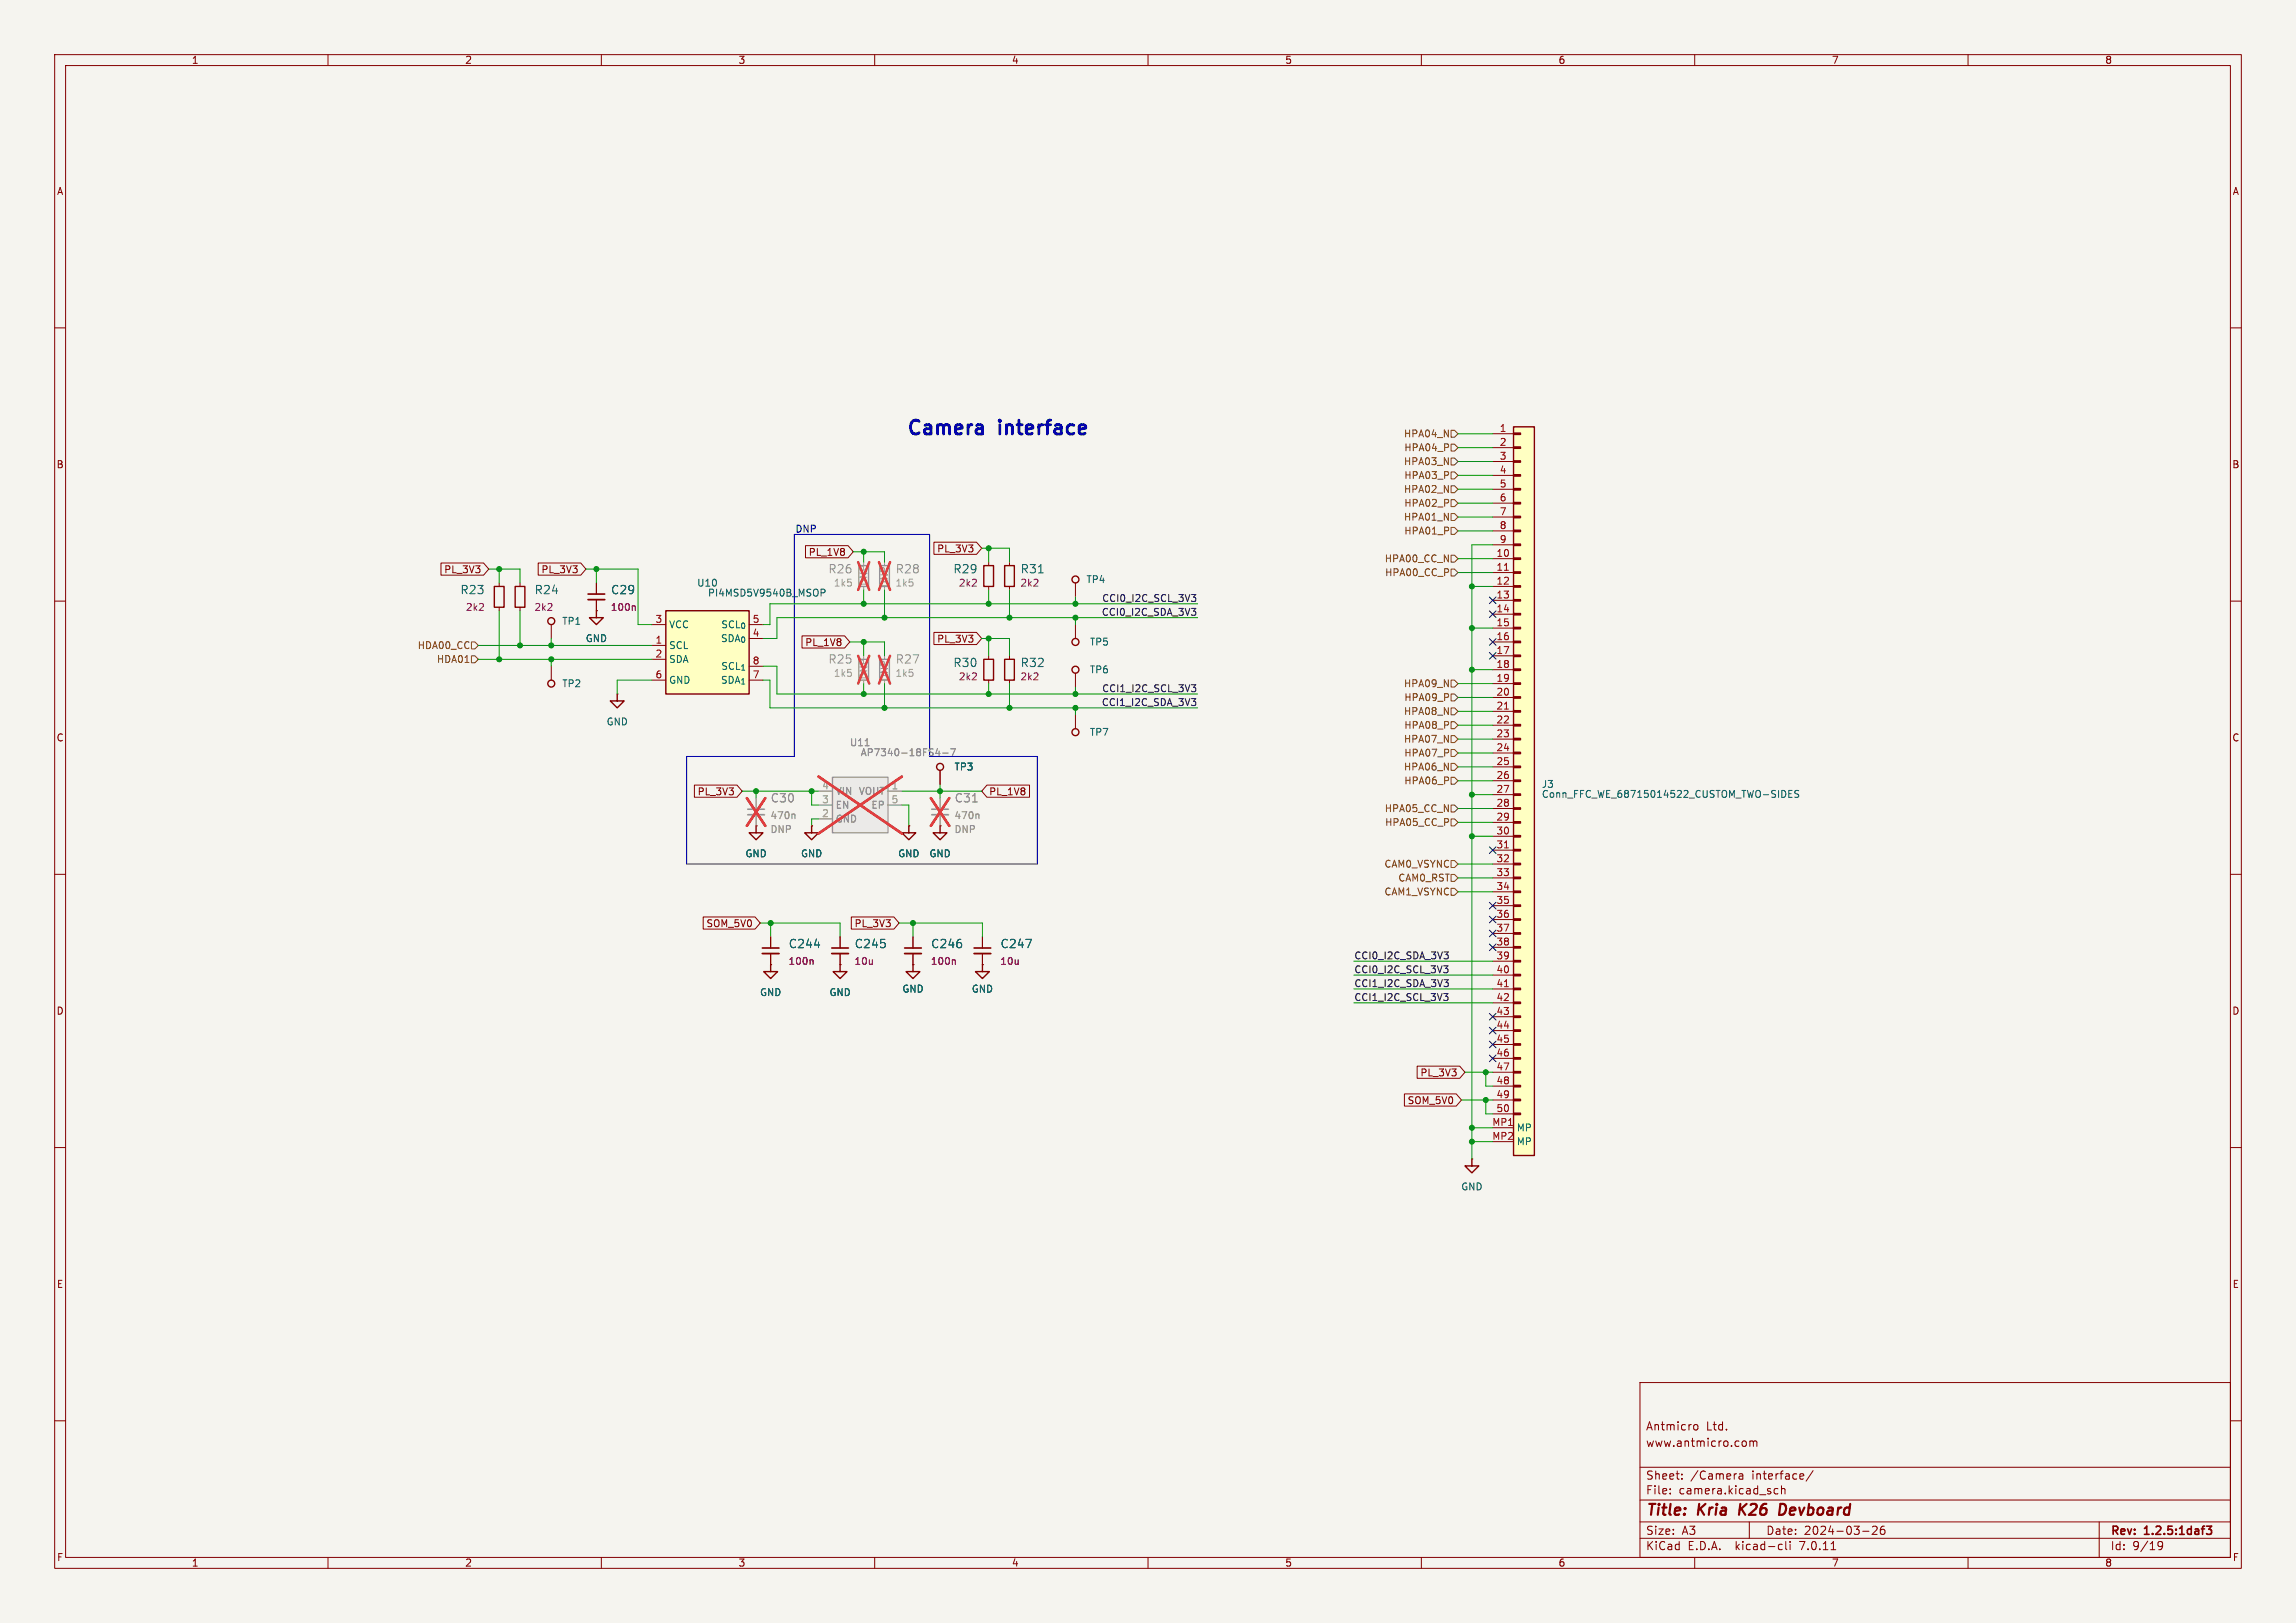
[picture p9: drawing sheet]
<svg xmlns="http://www.w3.org/2000/svg" width="420mm" height="297mm" viewBox="0 0 420 297" stroke-linecap="round" stroke-linejoin="round" font-family="sans-serif">
<defs><g id="words">
<g font-size="3.5" fill="#0000c2">
<text x="165.7" y="79.8">Camera</text>
<text x="183" y="79.8">interface</text>
</g>
<g font-size="2.8" fill="#840000">
<text x="301" y="277.9">Title:</text>
<text x="310.6" y="277.9">Kria</text>
<text x="319" y="277.9">K26</text>
<text x="327.1" y="277.9">Devboard</text>
</g>
<g font-size="2.1" fill="#939391">
<text x="151.4" y="105.1">R26</text>
<text x="163.8" y="105.1">R28</text>
<text x="151.4" y="121.6">R25</text>
<text x="163.8" y="121.6">R27</text>
<text x="140.9" y="147">C30</text>
<text x="174.6" y="147">C31</text>
</g>
<g font-size="2.1" fill="#006464">
<text x="174.3" y="105.1">R29</text>
<text x="186.6" y="105.1">R31</text>
<text x="84.1" y="108.9">R23</text>
<text x="97.7" y="108.9">R24</text>
<text x="111.7" y="108.9">C29</text>
<text x="174.3" y="122.3">R30</text>
<text x="186.6" y="122.3">R32</text>
<text x="144.2" y="173.7">C244</text>
<text x="156.3" y="173.7">C245</text>
<text x="170.2" y="173.7">C246</text>
<text x="182.9" y="173.7">C247</text>
</g>
<g font-size="2.1" fill="#840000">
<text x="301" y="262">Antmicro</text>
<text x="312.1" y="262">Ltd.</text>
<text x="301" y="265">www.antmicro.com</text>
<text x="301" y="273.7">File:</text>
<text x="301" y="271">Sheet:</text>
<text x="307.1" y="273.7">camera.kicad_sch</text>
<text x="309.2" y="271">/Camera</text>
<text x="320.5" y="271">interface/</text>
<text x="301" y="281.1">Size:</text>
<text x="307.6" y="281.1">A3</text>
<text x="323" y="281.1">Date:</text>
<text x="330" y="281.1">2024-03-26</text>
<text x="386" y="281.3">Rev:</text>
<text x="392.4" y="281.3">1.2.5:1daf3</text>
<text x="301" y="283.9">KiCad</text>
<text x="308.7" y="283.9">E.D.A.</text>
<text x="317.6" y="283.9">kicad-cli</text>
<text x="329.5" y="283.9">7.0.11</text>
<text x="386" y="283.9">Id:</text>
<text x="390.1" y="283.9">9/19</text>
</g>
<g font-size="1.8" fill="#840000">
<text x="35" y="11.9">1</text>
<text x="85" y="11.9">2</text>
<text x="135" y="11.9">3</text>
<text x="185" y="11.9">4</text>
<text x="235" y="11.9">5</text>
<text x="285" y="11.9">6</text>
<text x="335" y="11.9">7</text>
<text x="385" y="11.9">8</text>
<text x="10.3" y="35.9">A</text>
<text x="408.3" y="35.9">A</text>
<text x="10.3" y="85.9">B</text>
<text x="408.2" y="85.9">B</text>
<text x="147.8" y="101.9">PL_1V8</text>
<text x="171.3" y="101.3">PL_3V3</text>
<text x="81.2" y="105.1">PL_3V3</text>
<text x="98.9" y="105.1">PL_3V3</text>
<text x="147.2" y="118.4">PL_1V8</text>
<text x="171.3" y="117.8">PL_3V3</text>
<text x="10.3" y="135.9">C</text>
<text x="408.2" y="135.9">C</text>
<text x="127.5" y="145.7">PL_3V3</text>
<text x="180.8" y="145.7">PL_1V8</text>
<text x="129.1" y="169.9">SOM_5V0</text>
<text x="156.2" y="169.9">PL_3V3</text>
<text x="10.3" y="185.9">D</text>
<text x="408.2" y="185.9">D</text>
<text x="259.7" y="197.2">PL_3V3</text>
<text x="257.4" y="202.2">SOM_5V0</text>
<text x="10.3" y="235.9">E</text>
<text x="408.3" y="235.9">E</text>
<text x="10.3" y="285.9">F</text>
<text x="35" y="286.9">1</text>
<text x="85" y="286.9">2</text>
<text x="135" y="286.9">3</text>
<text x="185" y="286.9">4</text>
<text x="235" y="286.9">5</text>
<text x="285" y="286.9">6</text>
<text x="335" y="286.9">7</text>
<text x="385" y="286.9">8</text>
<text x="408.3" y="285.9">F</text>
</g>
<g font-size="1.8" fill="#725600">
<text x="256.7" y="80.2">HPA04_N</text>
<text x="256.8" y="82.8">HPA04_P</text>
<text x="256.7" y="85.3">HPA03_N</text>
<text x="256.8" y="87.9">HPA03_P</text>
<text x="256.7" y="95.5">HPA01_N</text>
<text x="256.7" y="90.4">HPA02_N</text>
<text x="256.8" y="92.9">HPA02_P</text>
<text x="256.8" y="98">HPA01_P</text>
<text x="253.2" y="103.1">HPA00_CC_N</text>
<text x="253.3" y="105.6">HPA00_CC_P</text>
<text x="76.3" y="119">HDA00_CC</text>
<text x="79.8" y="121.5">HDA01</text>
<text x="256.7" y="126">HPA09_N</text>
<text x="256.7" y="131">HPA08_N</text>
<text x="256.8" y="128.5">HPA09_P</text>
<text x="256.7" y="136.1">HPA07_N</text>
<text x="256.8" y="133.6">HPA08_P</text>
<text x="256.7" y="141.2">HPA06_N</text>
<text x="256.8" y="138.7">HPA07_P</text>
<text x="256.8" y="143.7">HPA06_P</text>
<text x="253.2" y="148.8">HPA05_CC_N</text>
<text x="253.3" y="151.4">HPA05_CC_P</text>
<text x="253.2" y="159">CAM0_VSYNC</text>
<text x="255.7" y="161.5">CAM0_RST</text>
<text x="253.2" y="164.1">CAM1_VSYNC</text>
</g>
<g font-size="1.8" fill="#a90000">
<text x="274.2" y="79.1">1</text>
<text x="274.2" y="81.7">2</text>
<text x="274.2" y="84.2">3</text>
<text x="274.2" y="86.7">4</text>
<text x="274.2" y="89.3">5</text>
<text x="274.2" y="91.8">6</text>
<text x="274.2" y="94.4">7</text>
<text x="273.6" y="102">10</text>
<text x="274.2" y="96.9">8</text>
<text x="274.2" y="99.4">9</text>
<text x="273.6" y="104.5">11</text>
<text x="273.6" y="107.1">12</text>
<text x="273.6" y="109.6">13</text>
<text x="273.6" y="112.1">14</text>
<text x="119.8" y="117.9">1</text>
<text x="119.8" y="114">3</text>
<text x="137.6" y="116.6">4</text>
<text x="137.6" y="114">5</text>
<text x="273.6" y="114.7">15</text>
<text x="273.6" y="117.2">16</text>
<text x="273.6" y="119.8">17</text>
<text x="119.8" y="120.4">2</text>
<text x="119.8" y="124.2">6</text>
<text x="137.6" y="124.2">7</text>
<text x="137.6" y="121.7">8</text>
<text x="273.6" y="122.3">18</text>
<text x="273.6" y="124.8">19</text>
<text x="273.6" y="127.4">20</text>
<text x="273.6" y="129.9">21</text>
<text x="273.6" y="132.5">22</text>
<text x="273.6" y="135">23</text>
<text x="273.6" y="137.5">24</text>
<text x="273.6" y="140.1">25</text>
<text x="273.6" y="142.6">26</text>
<text x="273.6" y="145.2">27</text>
<text x="273.6" y="147.7">28</text>
<text x="273.6" y="150.2">29</text>
<text x="273.6" y="152.8">30</text>
<text x="273.6" y="155.3">31</text>
<text x="273.6" y="157.9">32</text>
<text x="273.6" y="160.4">33</text>
<text x="273.6" y="162.9">34</text>
<text x="273.6" y="165.5">35</text>
<text x="273.6" y="168">36</text>
<text x="273.6" y="170.6">37</text>
<text x="273.6" y="173.1">38</text>
<text x="273.6" y="175.6">39</text>
<text x="273.6" y="178.2">40</text>
<text x="273.6" y="180.7">41</text>
<text x="273.6" y="183.3">42</text>
<text x="273.6" y="185.8">43</text>
<text x="273.6" y="188.3">44</text>
<text x="273.6" y="190.9">45</text>
<text x="273.6" y="193.4">46</text>
<text x="273.6" y="196">47</text>
<text x="273.6" y="198.5">48</text>
<text x="273.6" y="201">49</text>
<text x="273.6" y="203.6">50</text>
<text x="272.9" y="206.1">MP1</text>
<text x="272.9" y="208.7">MP2</text>
</g>
<text font-size="1.8" fill="#0000c2" x="145.4" y="97.5">DNP</text>
<g font-size="1.8" fill="#006464">
<text x="127.4" y="107.5">U10</text>
<text x="198.6" y="106.9">TP4</text>
<text x="129.4" y="109.4">PI4MSD5V9540B_MSOP</text>
<text x="102.8" y="114.5">TP1</text>
<text x="107.1" y="117.7">GND</text>
<text x="122.3" y="119">SCL</text>
<text x="122.3" y="115.2">VCC</text>
<text x="131.7" y="117.7">SDA_{0}</text>
<text x="131.8" y="115.2">SCL_{0}</text>
<text x="199.3" y="118.3">TP5</text>
<text x="102.8" y="126">TP2</text>
<text x="122.3" y="121.5">SDA</text>
<text x="122.3" y="125.3">GND</text>
<text x="131.7" y="125.3">SDA_{1}</text>
<text x="131.8" y="122.8">SCL_{1}</text>
<text x="199.3" y="123.4">TP6</text>
<text x="110.9" y="132.9">GND</text>
<text x="199.3" y="134.8">TP7</text>
<text x="174.5" y="141.2">TP3</text>
<text x="281.9" y="146.2">Conn_FFC_WE_68715014522_CUSTOM_TWO-SIDES</text>
<text x="282" y="144.4">J3</text>
<text x="136.3" y="157.1">GND</text>
<text x="146.4" y="157.1">GND</text>
<text x="164.2" y="157.1">GND</text>
<text x="169.9" y="157.1">GND</text>
<text x="138.9" y="182.5">GND</text>
<text x="151.6" y="182.5">GND</text>
<text x="165" y="181.8">GND</text>
<text x="177.7" y="181.8">GND</text>
<text x="277.4" y="207.2">MP</text>
<text x="277.4" y="209.8">MP</text>
<text x="267.2" y="218">GND</text>
</g>
<g font-size="1.8" fill="#9c9b98">
<text x="152.4" y="107.5">1k5</text>
<text x="158.9" y="107.3" transform="rotate(-90 158.9 107.3)">DNP</text>
<text x="162.7" y="107.6" transform="rotate(-90 162.7 107.6)">DNP</text>
<text x="163.7" y="107.5">1k5</text>
<text x="152.4" y="124.1">1k5</text>
<text x="158.9" y="124.5" transform="rotate(-90 158.9 124.5)">DNP</text>
<text x="162.7" y="124.7" transform="rotate(-90 162.7 124.7)">DNP</text>
<text x="163.7" y="124.1">1k5</text>
<text x="140.8" y="150.1">470n</text>
<text x="140.9" y="152.6">DNP</text>
<text x="174.5" y="150.1">470n</text>
<text x="174.5" y="152.6">DNP</text>
</g>
<g font-size="1.8" fill="#840084">
<text x="175.3" y="107.5">2k2</text>
<text x="186.6" y="107.5">2k2</text>
<text x="85.1" y="112">2k2</text>
<text x="97.7" y="112">2k2</text>
<text x="111.6" y="112">100n</text>
<text x="175.3" y="124.7">2k2</text>
<text x="186.6" y="124.7">2k2</text>
<text x="144.1" y="176.8">100n</text>
<text x="156.2" y="176.8">10u</text>
<text x="170.2" y="176.8">100n</text>
<text x="182.9" y="176.8">10u</text>
</g>
<g font-size="1.8" fill="#0f0f0f">
<text x="201.5" y="112.8">CCI0_I2C_SDA_3V3</text>
<text x="201.5" y="110.2">CCI0_I2C_SCL_3V3</text>
<text x="201.5" y="129.3">CCI1_I2C_SDA_3V3</text>
<text x="201.5" y="126.7">CCI1_I2C_SCL_3V3</text>
<text x="247.6" y="175.6">CCI0_I2C_SDA_3V3</text>
<text x="247.6" y="178.2">CCI0_I2C_SCL_3V3</text>
<text x="247.6" y="180.7">CCI1_I2C_SDA_3V3</text>
<text x="247.6" y="183.3">CCI1_I2C_SCL_3V3</text>
</g>
<g font-size="1.8" fill="#939391">
<text x="155.4" y="136.8">U11</text>
<text x="157.4" y="138.6">AP7340-18FS4-7</text>
<text x="152.8" y="148.2">EN</text>
<text x="152.8" y="145.6">VIN</text>
<text x="157" y="145.6">VOUT</text>
<text x="159.3" y="148.2">EP</text>
<text x="152.8" y="150.7">GND</text>
</g>
<g font-size="1.8" fill="#a5a4a2">
<text x="150.3" y="149.6">2</text>
<text x="150.3" y="147.1">3</text>
<text x="150.3" y="144.5">4</text>
<text x="163" y="144.5">1</text>
<text x="163" y="147.1">5</text>
</g>
</g></defs>
<path d="M0 0h420v297h-420z" fill="#f5f4ef" stroke="#f5f4ef" stroke-width=".18"/>
<g fill="none" stroke="#840000" stroke-width=".18">
<path d="M10 10h400v277h-400zM12 12h396v273h-396zM60 10v2M110 10v2M160 10v2M210 10v2M260 10v2M310 10v2M360 10v2M10 60h2M408 60h2M273 79.4h3.9"/>
<path d="M147.3 99.9h7.8l1 1.1-1 1.1h-7.8zM170.8 99.2h7.8l1 1.1-1 1.1h-7.8zM273 81.9h3.9M273 84.5h3.9M273 87h3.9M273 89.5h3.9M273 92.1h3.9M273 94.6h3.9M273 97.2h3.9M273 99.7h3.9M10 110h2M80.7 103h7.8l.9 1.1-.9 1.2h-7.8z"/>
<path d="M91.3 106.7v.6M91.3 111.1v.7M95.1 106.7v.6M95.1 111.1v.7M98.4 103h7.8l1 1.1-1 1.2h-7.8zM100.8 114.3v2.5M109.1 111.8h.1M109.1 106.7v2M109.1 109.7v2.1M119.3 118.1h2.5M119.3 114.3h2.5M137 114.3h2.6"/>
<path d="M137 116.8h2.6M146.7 116.4h7.8l.9 1.1-.9 1.1h-7.8zM170.8 115.7h7.8l1 1.1-1 1.2h-7.8zM180.8 102.9v.6M180.8 107.3v.7M184.7 102.9v.6M184.7 107.3v.7M196.7 106.7v2.5M196.7 114.3v2.5M273 102.2h3.9M273 104.8h3.9M273 107.3h3.9"/>
<path d="M273 109.9h3.9M273 112.4h3.9M273 114.9h3.9M273 117.5h3.9M408 110h2M100.8 121.9v2.6M112.9 127h.1M119.3 120.7h2.5M119.3 124.5h2.5M137 124.5h2.6M137 121.9h2.6M180.8 120v.7"/>
<path d="M180.8 124.5v.6M184.7 120v.7M184.7 124.5v.6M196.7 123.2v2.5M196.7 130.8v2.6M273 120h3.9M273 122.6h3.9M273 125.1h3.9M273 127.6h3.9M273 130.2h3.9M273 132.7h3.9M273 135.3h3.9"/>
<path d="M273 137.8h3.9M10 160h2M127 143.7h7.8l1 1.1-1 1.1h-7.8zM138.3 151.1h.1M148.5 151.1h.1M166.2 151.1h.1M172 151.1h.1M172 141v2.5M180.5 143.7h7.8v2.2h-7.8l-.9-1.1zM273 140.3h3.9M273 142.9h3.9M273 145.4h3.9"/>
<path d="M273 148h3.9M273 150.5h3.9M273 153h3.9M273 155.6h3.9M273 158.1h3.9M408 160h2M128.6 167.8h9.5l1 1.1-1 1.1h-9.5zM141 176.5h.1M141 171.5v2M141 174.5v2M153.7 176.5h.1M153.7 171.5v2"/>
<path d="M153.7 174.5v2M155.7 167.8h7.8l1 1.1-1 1.1h-7.8zM167 176.5h.1M167 171.5v2M167 174.5v2M179.7 176.5h.1M179.7 171.5v2M179.7 174.5v2M273 160.7h3.9M273 163.2h3.9M273 165.7h3.9M273 168.3h3.9"/>
<path d="M273 170.8h3.9M273 173.4h3.9M273 175.9h3.9M273 178.4h3.9M259.2 195.1h7.8l1 1.1-1 1.1h-7.8zM273 181h3.9M273 183.5h3.9M273 186.1h3.9M273 188.6h3.9M273 191.1h3.9M273 193.7h3.9M273 196.2h3.9"/>
<path d="M273 198.8h3.9M10 210h2M256.9 200.2h9.5l.9 1.1-.9 1.1h-9.5zM269.2 212.1h.1M273 201.3h3.9M273 203.8h3.9M273 206.4h3.9M273 208.9h3.9M408 210h2M10 260h2M300 253h108v32h-108zM408 260h2"/>
<path d="M300 278.5h108M300 274.5h108M300 268.5h108M305.5 273.2v.2M305.5 272.5v.1M307.7 270.5v.2M307.7 269.8v.1M309.9 260.8l.4-.1 .3 .3v.4l-.2 .2-.3 .1-.2-.2M318.2 269.8h.5l.1 .9M318.8 270l-.5 .1a.29 .29 0 0 0-.2 .3 .29 .29 0 0 0 .2 .3l.5-.1M319.2 263.7l.2 .3v.4l-.2 .3M320 278.5v3"/>
<path d="M320.1 263.8l.4-.1 .2 .2M320.1 263.7v1M320.7 263.9l.2-.2 .4 .1 .1 .9M320.7 263.9v.8M325.2 272.5l-.4-.1-.3 .3v.4l.2 .2h.5M325.9 272.5l.2-.1 .3 .1 .1 .9M325.9 271.9v1.5M329.9 269.8v.2l-.7 .2M331.7 269.1l-1.3 1.9M342.5 279.4l.6-.1 .2 .1 .1 .3-1 1.1h1M344.7 279.3a.59 .59 0 0 0-.8 .6v.6l.2 .2 .4 .1 .2-.2 .1-.5-.1-.2h-.5l-.3 .2M384 278.5v6.5"/>
<path d="M60 285v2M110 285v2M160 285v2M210 285v2M260 285v2M300 281.5h108M310 285v2M325.6 282.6l.4 .1M326 283.5l-.4 .1M326.7 282.1v1.3l.2 .2M327.4 282.1v.1M327.4 282.6v1"/>
<path d="M334.9 283.6h.9M340.7 280.2h1.2M360 285v2M394.7 282.4l.3-.3 .5 .1a.99 .99 0 0 1-.3 1.4h-.3M394.7 282.7l.3 .3 .4-.1 .2-.2"/>
</g>
<path d="M107.6 108.7h3M139.4 173.5h3.1M152.1 173.5h3.1M165.5 173.5h3M178.2 173.5h3M403.6 279.3h.9l-.5 .6 .5 .1v.6l-.2 .2-.6-.1" fill="none" stroke="#840000" stroke-width=".3"/>
<path d="M318.3 275.2l-.2 2M319.5 275.2l-1.3 1.1M326.4 275.3l-.7-.1-.3 2h.5l.5-.3" fill="none" stroke="#840000" stroke-width=".4"/>
<path d="M157.1 103.5h1.8v3.8h-1.8zM160.9 103.5h1.8v3.8h-1.8zM157.1 120.7h1.8v3.8h-1.8zM160.9 120.7h1.8v3.8h-1.8zM152.3 142.2h10.1v10.2h-10.1z" fill="none" stroke="#9c9b98" stroke-width=".25"/>
<g fill="none" stroke="#9c9b98" stroke-width=".18">
<path d="M158 102.9v.6M158 107.3v.7M161.8 102.9v.6M158 120v.7M158 124.5v.6M161.8 120v.7M138.3 146.1v2M138.3 149.1v2M145.2 149l.2 .1v.7M149.7 144.8h2.6M149.7 149.9h2.6M149.7 147.3h2.6"/>
<path d="M162.4 144.8h2.6M162.4 147.3h2.6M172 146.1v2M172 149.1v2M178.9 149l.2 .1v.7"/>
</g>
<g fill="none" stroke="#eb3a3d" stroke-width=".46">
<path d="M157 102.9l2 5.1M159 102.9l-2 5.1M160.8 102.9l2 5.1M162.8 102.9l-2 5.1M157 120l2 5.1M159 120l-2 5.1M160.8 120l2 5.1M162.8 120l-2 5.1M136.6 146.1l3.4 5M140 146.1l-3.4 5M149.7 142.1l15.3 10.4M165 142.1l-15.3 10.4"/>
<path d="M170.3 146.1l3.3 5M173.6 146.1l-3.3 5"/>
</g>
<g fill="none" stroke="#840000" stroke-width=".25">
<path d="M276.9 79.2h1.2v.3h-1.2zM276.9 78.1h3.8v133.4h-3.8zM276.9 99.6h1.2v.2h-1.2zM276.9 97h1.2v.3h-1.2zM276.9 94.5h1.2v.2h-1.2zM276.9 91.9h1.2v.3h-1.2zM276.9 89.4h1.2v.3h-1.2zM276.9 86.9h1.2v.2h-1.2zM276.9 84.3h1.2v.3h-1.2zM276.9 81.8h1.2v.2h-1.2zM90.4 107.3h1.8v3.8h-1.8zM94.2 107.3h1.8v3.8h-1.8z"/>
<path d="M109.1 111.8v1.2h1.3l-1.3 1.3-1.3-1.3h1.3M121.8 111.8h15.2v15.2h-15.2zM180 103.5h1.7v3.8h-1.7zM183.8 103.5h1.7v3.8h-1.7zM276.9 119.9h1.2v.2h-1.2zM276.9 117.3h1.2v.3h-1.2zM276.9 114.8h1.2v.3h-1.2zM276.9 112.3h1.2v.2h-1.2zM276.9 109.7h1.2v.3h-1.2zM276.9 107.2h1.2v.2h-1.2zM276.9 104.6h1.2v.3h-1.2zM276.9 102.1h1.2v.3h-1.2z"/>
<path d="M112.9 127v1.3h1.3l-1.3 1.2-1.3-1.2h1.3M180 120.7h1.7v3.8h-1.7zM183.8 120.7h1.7v3.8h-1.7zM276.9 137.7h1.2v.2h-1.2zM276.9 135.1h1.2v.3h-1.2zM276.9 132.6h1.2v.2h-1.2zM276.9 130h1.2v.3h-1.2zM276.9 127.5h1.2v.3h-1.2zM276.9 125h1.2v.2h-1.2zM276.9 122.4h1.2v.3h-1.2zM138.3 151.1v1.3h1.3l-1.3 1.3-1.3-1.3h1.3M148.5 151.1v1.3h1.2l-1.2 1.3-1.3-1.3h1.3"/>
<path d="M166.2 151.1v1.3h-1.2l1.2 1.3 1.3-1.3h-1.3M172 151.1v1.3h1.2l-1.2 1.3-1.3-1.3h1.3M276.9 158h1.2v.2h-1.2zM276.9 155.4h1.2v.3h-1.2zM276.9 152.9h1.2v.3h-1.2zM276.9 150.4h1.2v.2h-1.2zM276.9 147.8h1.2v.3h-1.2zM276.9 145.3h1.2v.2h-1.2zM276.9 142.7h1.2v.3h-1.2zM276.9 140.2h1.2v.3h-1.2zM141 176.5v1.3h1.2l-1.2 1.3-1.3-1.3h1.3M153.7 176.5v1.3h1.2l-1.2 1.3-1.3-1.3h1.3"/>
<path d="M167 176.5v1.3h1.3l-1.3 1.3-1.3-1.3h1.3M179.7 176.5v1.3h1.3l-1.3 1.3-1.3-1.3h1.3M276.9 178.3h1.2v.3h-1.2zM276.9 175.8h1.2v.2h-1.2zM276.9 173.2h1.2v.3h-1.2zM276.9 170.7h1.2v.2h-1.2zM276.9 168.1h1.2v.3h-1.2zM276.9 165.6h1.2v.3h-1.2zM276.9 163.1h1.2v.2h-1.2zM276.9 160.5h1.2v.3h-1.2zM276.9 198.6h1.2v.3h-1.2zM276.9 196.1h1.2v.2h-1.2z"/>
<path d="M276.9 193.5h1.2v.3h-1.2zM276.9 191h1.2v.3h-1.2zM276.9 188.5h1.2v.2h-1.2zM276.9 185.9h1.2v.3h-1.2zM276.9 183.4h1.2v.2h-1.2zM276.9 180.8h1.2v.3h-1.2zM269.2 212.1v1.3h1.3l-1.3 1.2-1.2-1.2h1.2M276.9 203.7h1.2v.3h-1.2zM276.9 201.2h1.2v.2h-1.2z"/>
<circle cx="100.8" cy="113.7" r=".63"/>
<circle cx="196.7" cy="117.5" r=".63"/>
<circle cx="196.7" cy="106" r=".63"/>
<circle cx="100.8" cy="125.1" r=".63"/>
<circle cx="196.7" cy="122.6" r=".63"/>
<circle cx="196.7" cy="134" r=".63"/>
<circle cx="172" cy="140.3" r=".63"/>
</g>
<path d="M107.6 109.7h3M139.4 174.5h3.1M152.1 174.5h3.1M165.5 174.5h3M178.2 174.5h3" fill="none" stroke="#840000" stroke-width=".33"/>
<path d="M116 110.9l.2 .1v.7M148.5 175.6l.2 .2v.7M174.6 175.6l.2 .2v.7" fill="none" stroke="#840084" stroke-width=".18"/>
<path d="M136.8 148.1h3M170.4 148.1h3.1" fill="none" stroke="#9c9b98" stroke-width=".3"/>
<path d="M136.8 149.1h3M170.4 149.1h3.1" fill="none" stroke="#9c9b98" stroke-width=".33"/>
<g fill="#ffffc2" stroke="#ffffc2" stroke-width=".18">
<path d="M276.9 203.7h1.2v.3h-1.2z"/>
<path d="M276.9 201.2h1.2v.2h-1.2z"/>
<path d="M276.9 198.6h1.2v.3h-1.2z"/>
<path d="M276.9 196.1h1.2v.2h-1.2z"/>
<path d="M276.9 193.5h1.2v.3h-1.2z"/>
<path d="M276.9 191h1.2v.3h-1.2z"/>
<path d="M276.9 188.5h1.2v.2h-1.2z"/>
<path d="M276.9 185.9h1.2v.3h-1.2z"/>
<path d="M276.9 183.4h1.2v.2h-1.2z"/>
<path d="M276.9 180.8h1.2v.3h-1.2z"/>
<path d="M276.9 178.3h1.2v.3h-1.2z"/>
<path d="M276.9 175.8h1.2v.2h-1.2z"/>
<path d="M276.9 173.2h1.2v.3h-1.2z"/>
<path d="M276.9 170.7h1.2v.2h-1.2z"/>
<path d="M276.9 168.1h1.2v.3h-1.2z"/>
<path d="M276.9 165.6h1.2v.3h-1.2z"/>
<path d="M276.9 163.1h1.2v.2h-1.2z"/>
<path d="M276.9 160.5h1.2v.3h-1.2z"/>
<path d="M276.9 158h1.2v.2h-1.2z"/>
<path d="M276.9 155.4h1.2v.3h-1.2z"/>
<path d="M276.9 152.9h1.2v.3h-1.2z"/>
<path d="M276.9 150.4h1.2v.2h-1.2z"/>
<path d="M276.9 147.8h1.2v.3h-1.2z"/>
<path d="M276.9 145.3h1.2v.2h-1.2z"/>
<path d="M276.9 142.7h1.2v.3h-1.2z"/>
<path d="M276.9 140.2h1.2v.3h-1.2z"/>
<path d="M276.9 137.7h1.2v.2h-1.2z"/>
<path d="M276.9 135.1h1.2v.3h-1.2z"/>
<path d="M276.9 132.6h1.2v.2h-1.2z"/>
<path d="M276.9 130h1.2v.3h-1.2z"/>
<path d="M276.9 127.5h1.2v.3h-1.2z"/>
<path d="M276.9 125h1.2v.2h-1.2z"/>
<path d="M276.9 122.4h1.2v.3h-1.2z"/>
<path d="M276.9 119.9h1.2v.2h-1.2z"/>
<path d="M276.9 117.3h1.2v.3h-1.2z"/>
<path d="M276.9 114.8h1.2v.3h-1.2z"/>
<path d="M276.9 112.3h1.2v.2h-1.2z"/>
<path d="M276.9 109.7h1.2v.3h-1.2z"/>
<path d="M276.9 107.2h1.2v.2h-1.2z"/>
<path d="M276.9 104.6h1.2v.3h-1.2z"/>
<path d="M276.9 102.1h1.2v.3h-1.2z"/>
<path d="M276.9 99.6h1.2v.2h-1.2z"/>
<path d="M276.9 97h1.2v.3h-1.2z"/>
<path d="M276.9 94.5h1.2v.2h-1.2z"/>
<path d="M276.9 91.9h1.2v.3h-1.2z"/>
<path d="M276.9 89.4h1.2v.3h-1.2z"/>
<path d="M276.9 86.9h1.2v.2h-1.2z"/>
<path d="M276.9 84.3h1.2v.3h-1.2z"/>
<path d="M276.9 81.8h1.2v.2h-1.2z"/>
<path d="M276.9 79.2h1.2v.3h-1.2z"/>
<path d="M276.9 78.1h3.8v133.4h-3.8z"/>
<path d="M121.8 111.8h15.2v15.2h-15.2z"/>
</g>
<path d="M275.2 104.4h.7M275.2 129.8h.7M275.2 155.2h.7M275.2 180.6h.7" fill="none" stroke="#a90000" stroke-width=".18"/>
<path d="M150.2 108.5l.6-.1 .1-.2v-.3l-.7-.1v1.3M326.2 144.6a.68 .68 0 0 1 .5 .7 .68 .68 0 0 1-.5 .6M327.2 145.3h.4M327.8 144.6h-.6v1.3h.6M329 144.7l-.5-.1-.2 .3 .1 .3 .6 .2v.4l-.2 .1h-.5" fill="none" stroke="#006464" stroke-width=".18"/>
<path d="M152.3 142.2h10.1v10.2h-10.1z" fill="#ebeae8" stroke="#ebeae8" stroke-width=".18"/>
<path d="M158.3 136.5h.7M171.2 137.9h.8M171.8 137.4v.9M172.4 137.8h1M173.9 137h.8l-.5 1.3" fill="none" stroke="#939391" stroke-width=".18"/>
<g fill="none" stroke="#725600" stroke-width=".18">
<path d="M265.4 78.7h.7l.6 .7-.6 .6h-.7zM265.4 81.3h.7l.6 .6-.6 .7h-.7zM265.4 94h.7l.6 .6-.6 .7h-.7zM265.4 83.8h.7l.6 .7-.6 .6h-.7zM265.4 86.4h.7l.6 .6-.6 .6h-.7zM265.4 96.5h.7l.6 .7-.6 .6h-.7zM265.4 91.4h.7l.6 .7-.6 .6h-.7zM265.4 88.9h.7l.6 .6-.6 .7h-.7zM86.2 117.5h.7l.6 .6-.6 .6h-.7zM265.4 101.6h.7l.6 .6-.6 .7h-.7zM265.4 104.1h.7l.6 .7-.6 .6h-.7zM86.2 120h.7l.6 .7-.6 .6h-.7z"/>
<path d="M265.4 137.2h.7l.6 .6-.6 .6h-.7zM265.4 139.7h.7l.6 .6-.6 .7h-.7zM265.4 132.1h.7l.6 .6-.6 .7h-.7zM265.4 134.6h.7l.6 .7-.6 .6h-.7zM265.4 129.5h.7l.6 .7-.6 .6h-.7zM265.4 127h.7l.6 .6-.6 .7h-.7zM265.4 124.5h.7l.6 .6-.6 .6h-.7zM265.4 142.2h.7l.6 .7-.6 .6h-.7zM265.4 149.9h.7l.6 .6-.6 .6h-.7zM265.4 147.3h.7l.6 .7-.6 .6h-.7zM265.4 157.5h.7l.6 .6-.6 .7h-.7zM265.4 160h.7l.6 .7-.6 .6h-.7z"/>
<path d="M265.4 162.6h.7l.6 .6-.6 .6h-.7z"/>
</g>
<path d="M217.9 111.3h.8l-.4 .5M217.9 108.8h.8l-.4 .5 .4 .1v.4l-.2 .3h-.4M218.5 111.8l.2 .3v.3l-.2 .2M217.9 125.3h.8l-.4 .5 .4 .1v.4l-.2 .3h-.4M217.9 127.8h.8l-.4 .5M218.5 128.3l.2 .3v.3l-.2 .2M264.1 176.7h.8l-.5 .5 .4 .1 .1 .5-.3 .2h-.3M264.1 179.3h.8l-.4 .5M264.1 174.2h.8l-.4 .5M264.7 179.8l.2 .2v.3l-.2 .3M264.7 174.7l.2 .2v.3l-.2 .3M264.1 181.8h.8l-.5 .5 .4 .1 .1 .4-.3 .3h-.3" fill="none" stroke="#0f0f0f" stroke-width=".18"/>
<path d="M145.3 97.8h24.8v40.6h19.6v19.7h-64.1v-19.7h19.7z" fill="none" stroke="#0000c2" stroke-width=".18"/>
<g fill="none" stroke="#009600" stroke-width=".18">
<path d="M266.7 79.4h6.3M266.7 87h6.3M266.7 84.5h6.3M266.7 81.9h6.3M266.7 97.2h6.3M266.7 94.6h6.3M266.7 92.1h6.3M266.7 89.5h6.3M273 99.7h-3.8v112.4M87.5 118.1h31.8M89.4 104.1h5.7v2.6M91.3 104.1v2.6"/>
<path d="M91.3 111.8v8.9M95.1 111.8v6.3M100.8 116.8v1.3M107.2 104.1h9.5v10.2h2.6M109.1 104.1v2.6M155.4 117.5h6.4v2.5M156.1 101h5.7v1.9M158 101v1.9M158 108v2.5M158 117.5v2.5M161.8 108v5M179.6 116.8h5.1v3.2"/>
<path d="M179.6 100.3h5.1v2.6M180.8 100.3v2.6M180.8 108v2.5M180.8 116.8v3.2M184.7 108v5M196.7 109.2v1.3M196.7 113v1.3M219.1 110.5h-78.3v3.8h-1.2M219.1 113h-77v3.8h-2.5M266.7 102.2h6.3M266.7 104.8h6.3M269.2 114.9h3.8"/>
<path d="M269.2 107.3h3.8M87.5 120.7h31.8M100.8 120.7v1.2M119.3 124.5h-6.4v2.5M139.6 124.5h1.2v5h78.3M139.6 121.9h2.5v5.1h77M158 125.1v1.9M161.8 125.1v4.4M180.8 125.1v1.9M184.7 125.1v4.4M196.7 125.7v1.3M196.7 129.5v1.3"/>
<path d="M266.7 135.3h6.3M266.7 137.8h6.3M266.7 130.2h6.3M266.7 125.1h6.3M266.7 127.6h6.3M266.7 132.7h6.3M269.2 122.6h3.8M135.8 144.8h13.9M138.3 144.8v1.3M148.5 144.8v2.5h1.2M149.7 149.9h-1.2v1.2M165 144.8h14.6"/>
<path d="M165 147.3h1.2v3.8M172 143.5v2.6M266.7 142.9h6.3M266.7 140.3h6.3M266.7 150.5h6.3M266.7 158.1h6.3M266.7 148h6.3M269.2 145.4h3.8M269.2 153h3.8M139.1 168.9h14.6v2.6M141 168.9v2.6M164.5 168.9h15.2v2.6"/>
<path d="M167 168.9v2.6M247.6 175.9h25.4M247.6 178.4h25.4M266.7 163.2h6.3M266.7 160.7h6.3M247.6 183.5h25.4M247.6 181h25.4M268 196.2h5M271.8 196.2v2.6h1.2M267.3 201.3h5.7M269.2 208.9h3.8M269.2 206.4h3.8"/>
<path d="M271.8 201.3v2.5h1.2"/>
</g>
<g fill="none" stroke="#000084" stroke-width=".18">
<path d="M272.4 116.9l1.3 1.2M272.4 119.4l1.3 1.2M272.4 111.8l1.3 1.2M272.4 109.2l1.3 1.3M273.7 116.9l-1.3 1.2M273.7 119.4l-1.3 1.2M273.7 111.8l-1.3 1.2M273.7 109.2l-1.3 1.3M272.4 155l1.3 1.2M273.7 155l-1.3 1.2M272.4 172.7l1.3 1.3M272.4 170.2l1.3 1.2"/>
<path d="M272.4 165.1l1.3 1.2M272.4 167.7l1.3 1.2M273.7 172.7l-1.3 1.3M273.7 170.2l-1.3 1.2M273.7 165.1l-1.3 1.2M273.7 167.7l-1.3 1.2M272.4 193.1l1.3 1.2M272.4 185.4l1.3 1.3M272.4 190.5l1.3 1.2M272.4 188l1.3 1.2M273.7 193.1l-1.3 1.2M273.7 185.4l-1.3 1.3"/>
<path d="M273.7 190.5l-1.3 1.2M273.7 188l-1.3 1.2"/>
</g>
<g fill="#009600" stroke="#009600" stroke-width=".18">
<circle cx="269.2" cy="145.4" r=".46"/>
<circle cx="269.2" cy="153" r=".46"/>
<circle cx="269.2" cy="122.6" r=".46"/>
<circle cx="269.2" cy="114.9" r=".46"/>
<circle cx="269.2" cy="107.3" r=".46"/>
<circle cx="184.7" cy="129.5" r=".46"/>
<circle cx="180.8" cy="116.8" r=".46"/>
<circle cx="180.8" cy="127" r=".46"/>
<circle cx="184.7" cy="113" r=".46"/>
<circle cx="196.7" cy="127" r=".46"/>
<circle cx="196.7" cy="129.5" r=".46"/>
<circle cx="196.7" cy="113" r=".46"/>
<circle cx="196.7" cy="110.5" r=".46"/>
<circle cx="269.2" cy="206.4" r=".46"/>
<circle cx="271.8" cy="201.3" r=".46"/>
<circle cx="271.8" cy="196.2" r=".46"/>
<circle cx="269.2" cy="208.9" r=".46"/>
<circle cx="158" cy="101" r=".46"/>
<circle cx="180.8" cy="110.5" r=".46"/>
<circle cx="180.8" cy="100.3" r=".46"/>
<circle cx="91.3" cy="104.1" r=".46"/>
<circle cx="91.3" cy="120.7" r=".46"/>
<circle cx="109.1" cy="104.1" r=".46"/>
<circle cx="95.1" cy="118.1" r=".46"/>
<circle cx="100.8" cy="120.7" r=".46"/>
<circle cx="100.8" cy="118.1" r=".46"/>
<circle cx="138.3" cy="144.8" r=".46"/>
<circle cx="148.5" cy="144.8" r=".46"/>
<circle cx="158" cy="117.5" r=".46"/>
<circle cx="158" cy="127" r=".46"/>
<circle cx="172" cy="144.8" r=".46"/>
<circle cx="158" cy="110.5" r=".46"/>
<circle cx="161.8" cy="113" r=".46"/>
<circle cx="161.8" cy="129.5" r=".46"/>
<circle cx="141" cy="168.9" r=".46"/>
<circle cx="167" cy="168.9" r=".46"/>
</g>
<use href="#words"/>
</svg>
